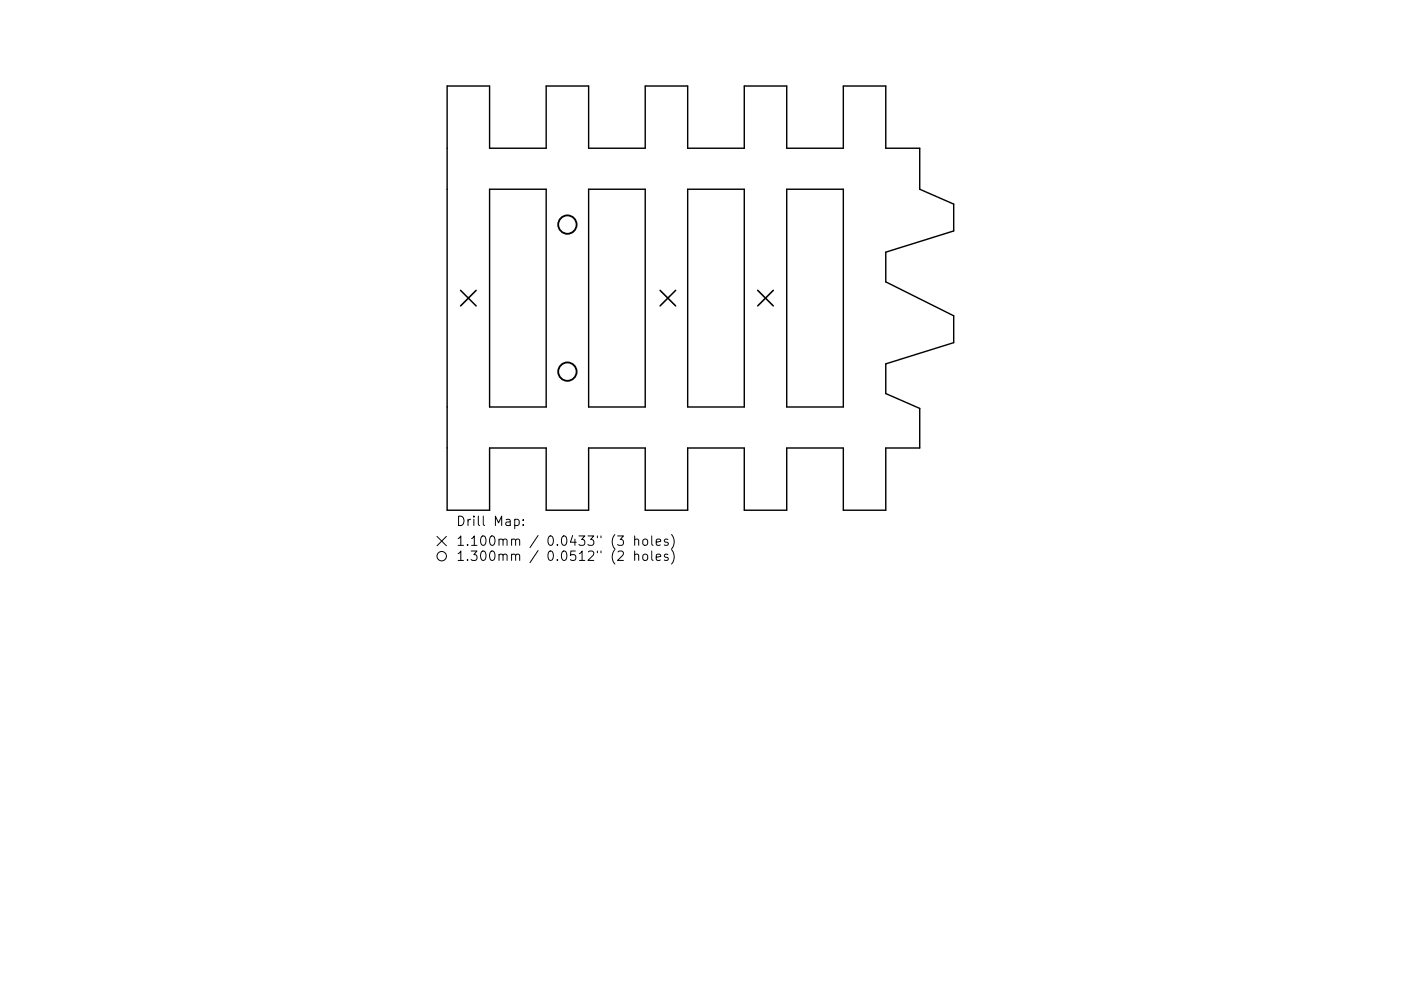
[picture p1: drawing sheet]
<svg xmlns="http://www.w3.org/2000/svg" width="297mm" height="210mm" viewBox="0 0 297 210" stroke-linecap="round" stroke-linejoin="round" font-family="sans-serif">
<defs><g id="words">
<g font-size="2.8">
<text x="96.7" y="111.6">Drill Map:</text>
<text x="96.7" y="115.8">1.100mm / 0.0433&quot; (3 holes)</text>
<text x="96.7" y="119">1.300mm / 0.0512&quot; (2 holes)</text>
</g>
</g></defs>
<path d="M94.8 18.3h9v13.2h12v-13.2h9v13.2h12v-13.2h9v13.2h12v-13.2h9v13.2h12v-13.2h9v13.2h7.2v8.7l7.2 3.1v5.7l-14.4 4.5v6.3l14.4 7.2v5.7l-14.4 4.5v6.3l7.2 3.2v8.4h-7.2v13.2h-9v-13.2h-12v13.2h-9v-13.2h-12v13.2h-9v-13.2h-12v13.2h-9v-13.2h-12v13.2h-9zM103.8 40.2h12v46.2h-12zM124.8 40.2h12v46.2h-12zM145.8 40.2h12v46.2h-12zM166.8 40.2h12v46.2h-12z" fill="none" stroke="#000" stroke-width=".3"/>
<path d="M97.7 61.6l3.3 3.3M101 61.6l-3.3 3.3M140 61.6l3.3 3.3M143.3 61.6l-3.3 3.3M160.7 61.6l3.3 3.3M164 61.6l-3.3 3.3" fill="none" stroke="#000" stroke-width=".33"/>
<g fill="none" stroke="#000" stroke-width=".39">
<circle cx="120.3" cy="47.7" r="1.95"/>
<circle cx="120.3" cy="78.9" r="1.95"/>
</g>
<g fill="none" stroke="#000" stroke-width=".21">
<path d="M92.7 113.8l2 2M94.7 113.8l-2 2M109.1 110.3l.6-.1 .4 .4v.5l-.2 .3h-.8M110.9 111.3v.2M110.9 110.3v.2M134.6 114.6a.5 .5 0 0 1 .8 .1v1M134.6 117.8a.5 .5 0 0 1 .8 .1v1M134.6 113.7v2M134.6 116.9v2M136.4 114.6a.54 .54 0 0 1 .5-.2 .54 .54 0 0 1 .4 .4v.5a.54 .54 0 0 1-.5 .4 .54 .54 0 0 1-.5-.4zM136.4 117.8a.54 .54 0 0 1 .5-.2 .54 .54 0 0 1 .4 .4v.5a.54 .54 0 0 1-.5 .4 .54 .54 0 0 1-.5-.4zM138.2 113.7v1.7l.3 .3"/>
<path d="M138.2 116.9v1.7l.3 .3M139.1 115l1-.2-.1-.3-.6-.1-.3 .3 .1 .9h.8M139.1 118.2l1-.2-.1-.3-.6-.1-.3 .3 .1 .9h.8M141.6 114.5l-.5-.1-.3 .3 .1 .2 .7 .2v.5h-.8M141.6 117.7l-.5-.1-.3 .3 .1 .2 .7 .2v.5h-.8M142.4 113.4a2.29 2.29 0 0 1 0 3.1M142.4 116.6a2.29 2.29 0 0 1 0 3.1"/>
<circle cx="93.7" cy="118" r="1"/>
</g>
<use href="#words"/>
</svg>
